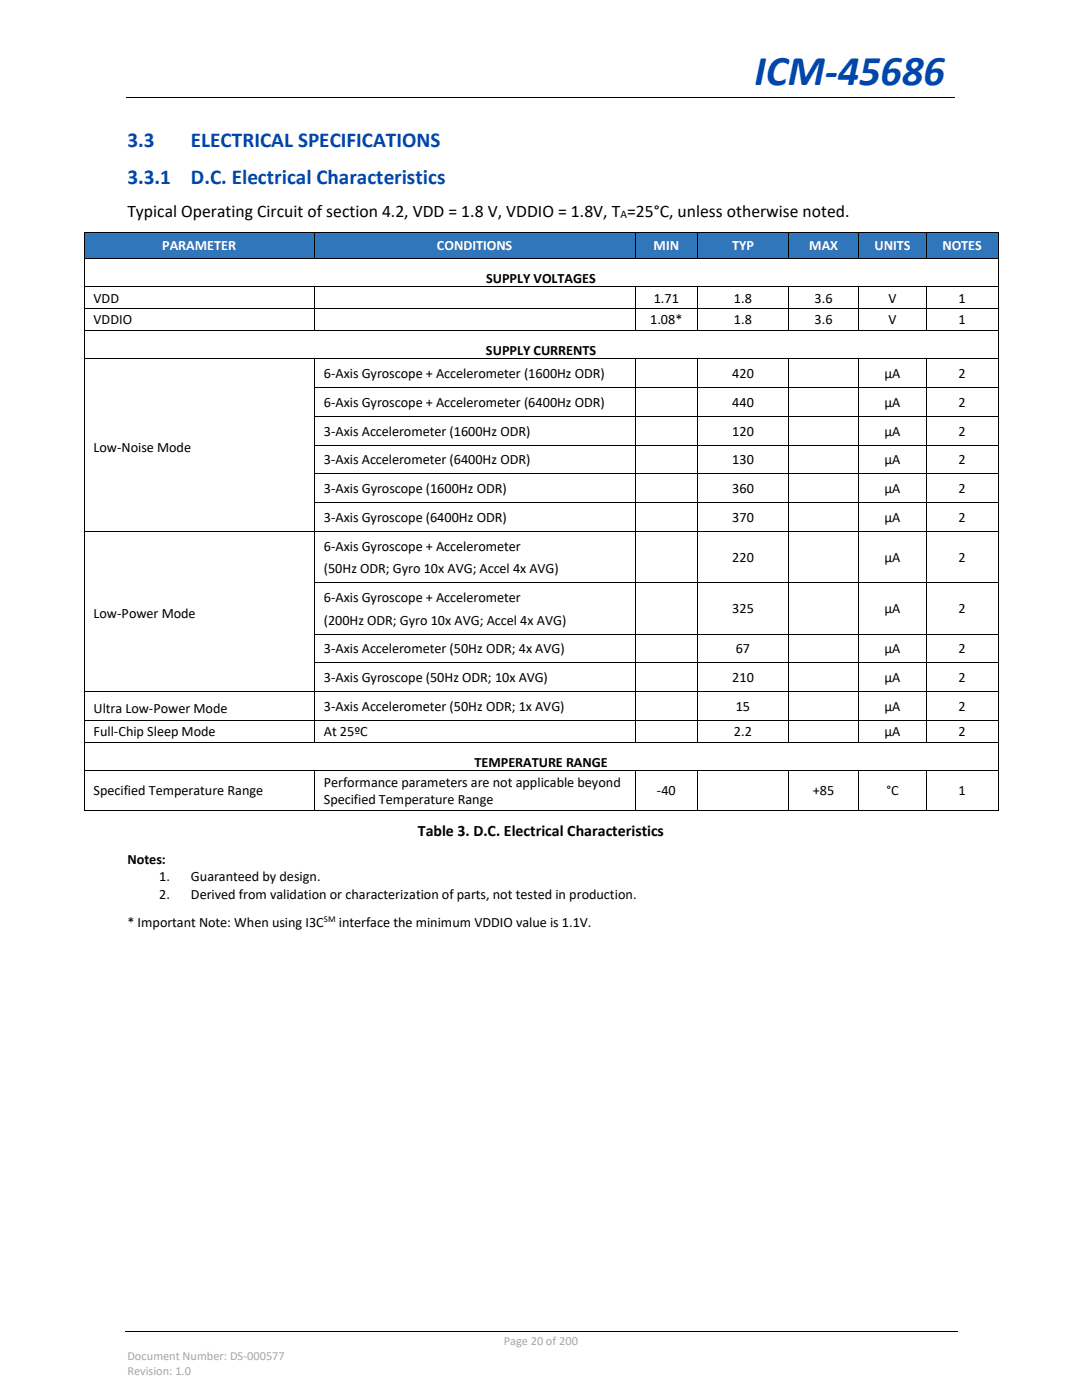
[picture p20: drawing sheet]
<svg xmlns="http://www.w3.org/2000/svg" width="216mm" height="279mm" viewBox="0 0 216 279" stroke-linecap="round" stroke-linejoin="round" font-family="sans-serif">
<defs><g id="words">
<text font-size="8.5" fill="#0046ad" x="150.5" y="17">ICM-45686</text>
<g font-size="4.2" fill="#0046ad">
<text x="25.4" y="29.4">3.3</text>
<text x="38.1" y="29.4">ELECTRICAL SPECIFICATIONS</text>
<text x="25.4" y="36.7">3.3.1</text>
<text x="38.1" y="36.7">D.C. Electrical Characteristics</text>
</g>
<text font-size="3.5" x="25.4" y="43.4">Typical Operating Circuit of section 4.2, VDD = 1.8 V, VDDIO = 1.8V, T =25°C, unless otherwise noted.</text>
<text font-size="3.2" x="83.4" y="166.9">Table 3. D.C. Electrical Characteristics</text>
<g font-size="2.8" fill="#fff">
<text x="32.4" y="50">PARAMETER</text>
<text x="87.2" y="50">CONDITIONS</text>
<text x="130.4" y="50">MIN</text>
<text x="146.1" y="50">TYP</text>
<text x="161.5" y="50">MAX</text>
<text x="174.5" y="50">UNITS</text>
<text x="188" y="50">NOTES</text>
</g>
<g font-size="2.8">
<text x="97" y="56.4">SUPPLY VOLTAGES</text>
<text x="18.7" y="60.4">VDD</text>
<text x="18.7" y="64.7">VDDIO</text>
<text x="129.7" y="64.7">1.08*</text>
<text x="130.5" y="60.4">1.71</text>
<text x="146.5" y="60.4">1.8</text>
<text x="146.5" y="64.7">1.8</text>
<text x="162.6" y="60.4">3.6</text>
<text x="162.6" y="64.7">3.6</text>
<text x="177.3" y="60.4">V</text>
<text x="177.3" y="64.7">V</text>
<text x="191.3" y="60.4">1</text>
<text x="191.3" y="64.7">1</text>
<text x="97" y="70.8">SUPPLY CURRENTS</text>
<text x="64.6" y="75.4">6-Axis Gyroscope + Accelerometer (1600Hz ODR)</text>
<text x="146.1" y="75.4">420</text>
<text x="176.5" y="75.4">µA</text>
<text x="191.3" y="75.4">2</text>
<text x="64.6" y="81.2">6-Axis Gyroscope + Accelerometer (6400Hz ODR)</text>
<text x="146.1" y="81.2">440</text>
<text x="176.5" y="81.2">µA</text>
<text x="191.3" y="81.2">2</text>
<text x="64.6" y="87">3-Axis Accelerometer (1600Hz ODR)</text>
<text x="146.1" y="87">120</text>
<text x="176.5" y="87">µA</text>
<text x="191.3" y="87">2</text>
<text x="18.7" y="90.2">Low-Noise Mode</text>
<text x="64.6" y="92.7">3-Axis Accelerometer (6400Hz ODR)</text>
<text x="146.1" y="92.7">130</text>
<text x="176.5" y="92.7">µA</text>
<text x="191.3" y="92.7">2</text>
<text x="64.6" y="98.4">3-Axis Gyroscope (1600Hz ODR)</text>
<text x="146.1" y="98.4">360</text>
<text x="176.5" y="98.4">µA</text>
<text x="191.3" y="98.4">2</text>
<text x="64.6" y="104.2">3-Axis Gyroscope (6400Hz ODR)</text>
<text x="146.1" y="104.2">370</text>
<text x="176.5" y="104.2">µA</text>
<text x="191.3" y="104.2">2</text>
<text x="64.6" y="109.9">6-Axis Gyroscope + Accelerometer</text>
<text x="146.1" y="112.2">220</text>
<text x="176.5" y="112.2">µA</text>
<text x="191.3" y="112.2">2</text>
<text x="64.6" y="114.4">(50Hz ODR; Gyro 10x AVG; Accel 4x AVG)</text>
<text x="18.7" y="123.4">Low-Power Mode</text>
<text x="64.6" y="120.2">6-Axis Gyroscope + Accelerometer</text>
<text x="64.6" y="124.6">(200Hz ODR; Gyro 10x AVG; Accel 4x AVG)</text>
<text x="146.1" y="122.4">325</text>
<text x="176.5" y="122.4">µA</text>
<text x="191.3" y="122.4">2</text>
<text x="64.6" y="130.4">3-Axis Accelerometer (50Hz ODR; 4x AVG)</text>
<text x="146.8" y="130.4">67</text>
<text x="176.5" y="130.4">µA</text>
<text x="191.3" y="130.4">2</text>
<text x="64.6" y="136.1">3-Axis Gyroscope (50Hz ODR; 10x AVG)</text>
<text x="146.1" y="136.1">210</text>
<text x="176.5" y="136.1">µA</text>
<text x="191.3" y="136.1">2</text>
<text x="18.7" y="142.3">Ultra Low-Power Mode</text>
<text x="64.6" y="141.9">3-Axis Accelerometer (50Hz ODR; 1x AVG)</text>
<text x="146.8" y="141.9">15</text>
<text x="176.5" y="141.9">µA</text>
<text x="191.3" y="141.9">2</text>
<text x="18.7" y="146.9">Full-Chip Sleep Mode</text>
<text x="64.6" y="146.9">At 25ºC</text>
<text x="146.5" y="146.9">2.2</text>
<text x="176.5" y="146.9">µA</text>
<text x="191.3" y="146.9">2</text>
<text x="94.7" y="153">TEMPERATURE RANGE</text>
<text x="18.7" y="158.7">Specified Temperature Range</text>
<text x="64.6" y="157">Performance parameters are not applicable beyond</text>
<text x="64.6" y="160.5">Specified Temperature Range</text>
<text x="131.1" y="158.7">-40</text>
<text x="162.2" y="158.7">+85</text>
<text x="176.9" y="158.7">°C</text>
<text x="191.3" y="158.7">1</text>
<text x="25.4" y="172.5">Notes:</text>
<text x="31.8" y="175.9">1.</text>
<text x="31.8" y="179.4">2.</text>
<text x="38.1" y="175.9">Guaranteed by design.</text>
<text x="38.1" y="179.4">Derived from validation or characterization of parts, not tested in production.</text>
<text x="25.4" y="184.9">* Important Note: When using I3C</text>
<text x="67.6" y="184.9">interface the minimum VDDIO value is 1.1V.</text>
</g>
<g font-size="2.5" fill="#a6a6a6">
<text x="100.5" y="268.4">Page 20 of 200</text>
<text x="25.4" y="271.4">Document Number: DS-000577</text>
<text x="25.4" y="274.4">Revision: 1.0</text>
</g>
<text font-size="2.3" x="123.8" y="43.5">A</text>
<text font-size="1.8" x="64.7" y="184">SM</text>
</g></defs>
<path d="M25.2 19.4h165.3M24.9 265.6h166.1" fill="none" stroke="#000" stroke-width=".2"/>
<path d="M90.1 19.3h.1v.2h-.1z" fill-rule="evenodd" fill="#000"/>
<g fill="#3076bb">
<path d="M16.8 46.6h45.8v4.8h-45.8z" fill-rule="evenodd"/>
<path d="M18.7 46.6h42.1v4.8h-42.1z" fill-rule="evenodd"/>
<path d="M62.8 46.6h63.8v4.8h-63.8z" fill-rule="evenodd"/>
<path d="M64.6 46.6h60.2v4.8h-60.2z" fill-rule="evenodd"/>
<path d="M126.8 46.6h12.3v4.8h-12.3z" fill-rule="evenodd"/>
<path d="M128.6 46.6h8.7v4.8h-8.7z" fill-rule="evenodd"/>
<path d="M139.3 46.6h18v4.8h-18z" fill-rule="evenodd"/>
<path d="M141.1 46.6h14.3v4.8h-14.3z" fill-rule="evenodd"/>
<path d="M157.4 46.6h13.9v4.8h-13.9z" fill-rule="evenodd"/>
<path d="M159.2 46.6h10.3v4.8h-10.3z" fill-rule="evenodd"/>
<path d="M171.4 46.6h13.3v4.8h-13.3z" fill-rule="evenodd"/>
<path d="M173.3 46.6h9.6v4.8h-9.6z" fill-rule="evenodd"/>
<path d="M184.9 46.6h14.2v4.8h-14.2z" fill-rule="evenodd"/>
<path d="M186.7 46.6h10.6v4.8h-10.6z" fill-rule="evenodd"/>
</g>
<g fill="#000">
<path d="M16.7 46.4h.1v.2h-.1z" fill-rule="evenodd"/>
<path d="M16.7 46.4h.1v.2h-.1z" fill-rule="evenodd"/>
<path d="M16.7 51.4h.1v.2h-.1z" fill-rule="evenodd"/>
<path d="M16.7 57.2h.1v.1h-.1z" fill-rule="evenodd"/>
<path d="M62.7 46.4h.1v.2h-.1z" fill-rule="evenodd"/>
<path d="M62.7 51.4h.1v.2h-.1z" fill-rule="evenodd"/>
<path d="M62.7 57.2h.1v.1h-.1z" fill-rule="evenodd"/>
<path d="M126.6 46.4h.2v.2h-.2z" fill-rule="evenodd"/>
<path d="M126.6 51.4h.2v.2h-.2z" fill-rule="evenodd"/>
<path d="M126.6 57.2h.2v.1h-.2z" fill-rule="evenodd"/>
<path d="M139.1 46.4h.2v.2h-.2z" fill-rule="evenodd"/>
<path d="M139.1 51.4h.2v.2h-.2z" fill-rule="evenodd"/>
<path d="M139.1 57.2h.2v.1h-.2z" fill-rule="evenodd"/>
<path d="M157.3 46.4h.1v.2h-.1z" fill-rule="evenodd"/>
<path d="M157.3 51.4h.1v.2h-.1z" fill-rule="evenodd"/>
<path d="M157.3 57.2h.1v.1h-.1z" fill-rule="evenodd"/>
<path d="M171.3 46.4h.1v.2h-.1z" fill-rule="evenodd"/>
<path d="M171.3 51.4h.1v.2h-.1z" fill-rule="evenodd"/>
<path d="M171.3 57.2h.1v.1h-.1z" fill-rule="evenodd"/>
<path d="M184.7 46.4h.2v.2h-.2z" fill-rule="evenodd"/>
<path d="M184.7 51.4h.2v.2h-.2z" fill-rule="evenodd"/>
<path d="M184.7 57.2h.2v.1h-.2z" fill-rule="evenodd"/>
<path d="M199.1 46.4h.2v.2h-.2z" fill-rule="evenodd"/>
<path d="M199.1 46.4h.2v.2h-.2z" fill-rule="evenodd"/>
<path d="M199.1 51.4h.2v.2h-.2z" fill-rule="evenodd"/>
<path d="M199.1 57.2h.2v.1h-.2z" fill-rule="evenodd"/>
<path d="M16.7 61.5h.1v.2h-.1z" fill-rule="evenodd"/>
<path d="M16.7 65.8h.1v.2h-.1z" fill-rule="evenodd"/>
<path d="M16.7 71.6h.1v.1h-.1z" fill-rule="evenodd"/>
<path d="M16.7 77.3h.1v.2h-.1z" fill-rule="evenodd"/>
<path d="M62.7 61.5h.1v.2h-.1z" fill-rule="evenodd"/>
<path d="M62.7 65.8h.1v.2h-.1z" fill-rule="evenodd"/>
<path d="M62.7 71.6h.1v.1h-.1z" fill-rule="evenodd"/>
<path d="M62.7 77.3h.1v.2h-.1z" fill-rule="evenodd"/>
<path d="M126.6 61.5h.2v.2h-.2z" fill-rule="evenodd"/>
<path d="M126.6 65.8h.2v.2h-.2z" fill-rule="evenodd"/>
<path d="M126.6 71.6h.2v.1h-.2z" fill-rule="evenodd"/>
<path d="M126.6 77.3h.2v.2h-.2z" fill-rule="evenodd"/>
<path d="M139.1 61.5h.2v.2h-.2z" fill-rule="evenodd"/>
<path d="M139.1 65.8h.2v.2h-.2z" fill-rule="evenodd"/>
<path d="M139.1 71.6h.2v.1h-.2z" fill-rule="evenodd"/>
<path d="M139.1 77.3h.2v.2h-.2z" fill-rule="evenodd"/>
<path d="M157.3 61.5h.1v.2h-.1z" fill-rule="evenodd"/>
<path d="M157.3 65.8h.1v.2h-.1z" fill-rule="evenodd"/>
<path d="M157.3 71.6h.1v.1h-.1z" fill-rule="evenodd"/>
<path d="M157.3 77.3h.1v.2h-.1z" fill-rule="evenodd"/>
<path d="M171.3 61.5h.1v.2h-.1z" fill-rule="evenodd"/>
<path d="M171.3 65.8h.1v.2h-.1z" fill-rule="evenodd"/>
<path d="M171.3 71.6h.1v.1h-.1z" fill-rule="evenodd"/>
<path d="M171.3 77.3h.1v.2h-.1z" fill-rule="evenodd"/>
<path d="M184.7 61.5h.2v.2h-.2z" fill-rule="evenodd"/>
<path d="M184.7 65.8h.2v.2h-.2z" fill-rule="evenodd"/>
<path d="M184.7 71.6h.2v.1h-.2z" fill-rule="evenodd"/>
<path d="M184.7 77.3h.2v.2h-.2z" fill-rule="evenodd"/>
<path d="M199.1 61.5h.2v.2h-.2z" fill-rule="evenodd"/>
<path d="M199.1 65.8h.2v.2h-.2z" fill-rule="evenodd"/>
<path d="M199.1 71.6h.2v.1h-.2z" fill-rule="evenodd"/>
<path d="M199.1 77.3h.2v.2h-.2z" fill-rule="evenodd"/>
<path d="M16.7 83h.1v.2h-.1z" fill-rule="evenodd"/>
<path d="M16.7 88.8h.1v.1h-.1z" fill-rule="evenodd"/>
<path d="M16.7 94.5h.1v.2h-.1z" fill-rule="evenodd"/>
<path d="M62.7 83h.1v.2h-.1z" fill-rule="evenodd"/>
<path d="M62.7 88.8h.1v.1h-.1z" fill-rule="evenodd"/>
<path d="M62.7 94.5h.1v.2h-.1z" fill-rule="evenodd"/>
<path d="M126.6 83h.2v.2h-.2z" fill-rule="evenodd"/>
<path d="M126.6 88.8h.2v.1h-.2z" fill-rule="evenodd"/>
<path d="M126.6 94.5h.2v.2h-.2z" fill-rule="evenodd"/>
<path d="M139.1 83h.2v.2h-.2z" fill-rule="evenodd"/>
<path d="M139.1 88.8h.2v.1h-.2z" fill-rule="evenodd"/>
<path d="M139.1 94.5h.2v.2h-.2z" fill-rule="evenodd"/>
<path d="M157.3 83h.1v.2h-.1z" fill-rule="evenodd"/>
<path d="M157.3 88.8h.1v.1h-.1z" fill-rule="evenodd"/>
<path d="M157.3 94.5h.1v.2h-.1z" fill-rule="evenodd"/>
<path d="M171.3 83h.1v.2h-.1z" fill-rule="evenodd"/>
<path d="M171.3 88.8h.1v.1h-.1z" fill-rule="evenodd"/>
<path d="M171.3 94.5h.1v.2h-.1z" fill-rule="evenodd"/>
<path d="M184.7 83h.2v.2h-.2z" fill-rule="evenodd"/>
<path d="M184.7 88.8h.2v.1h-.2z" fill-rule="evenodd"/>
<path d="M184.7 94.5h.2v.2h-.2z" fill-rule="evenodd"/>
<path d="M199.1 83h.2v.2h-.2z" fill-rule="evenodd"/>
<path d="M199.1 88.8h.2v.1h-.2z" fill-rule="evenodd"/>
<path d="M199.1 94.5h.2v.2h-.2z" fill-rule="evenodd"/>
<path d="M16.7 100.3h.1v.1h-.1z" fill-rule="evenodd"/>
<path d="M16.7 106h.1v.2h-.1z" fill-rule="evenodd"/>
<path d="M16.7 116.2h.1v.2h-.1z" fill-rule="evenodd"/>
<path d="M62.7 100.3h.1v.1h-.1z" fill-rule="evenodd"/>
<path d="M62.7 106h.1v.2h-.1z" fill-rule="evenodd"/>
<path d="M62.7 116.2h.1v.2h-.1z" fill-rule="evenodd"/>
<path d="M126.6 100.3h.2v.1h-.2z" fill-rule="evenodd"/>
<path d="M126.6 106h.2v.2h-.2z" fill-rule="evenodd"/>
<path d="M126.6 116.2h.2v.2h-.2z" fill-rule="evenodd"/>
<path d="M139.1 100.3h.2v.1h-.2z" fill-rule="evenodd"/>
<path d="M139.1 106h.2v.2h-.2z" fill-rule="evenodd"/>
<path d="M139.1 116.2h.2v.2h-.2z" fill-rule="evenodd"/>
<path d="M157.3 100.3h.1v.1h-.1z" fill-rule="evenodd"/>
<path d="M157.3 106h.1v.2h-.1z" fill-rule="evenodd"/>
<path d="M157.3 116.2h.1v.2h-.1z" fill-rule="evenodd"/>
<path d="M171.3 100.3h.1v.1h-.1z" fill-rule="evenodd"/>
<path d="M171.3 106h.1v.2h-.1z" fill-rule="evenodd"/>
<path d="M171.3 116.2h.1v.2h-.1z" fill-rule="evenodd"/>
<path d="M184.7 100.3h.2v.1h-.2z" fill-rule="evenodd"/>
<path d="M184.7 106h.2v.2h-.2z" fill-rule="evenodd"/>
<path d="M184.7 116.2h.2v.2h-.2z" fill-rule="evenodd"/>
<path d="M199.1 100.3h.2v.1h-.2z" fill-rule="evenodd"/>
<path d="M199.1 106h.2v.2h-.2z" fill-rule="evenodd"/>
<path d="M199.1 116.2h.2v.2h-.2z" fill-rule="evenodd"/>
<path d="M16.7 126.5h.1v.1h-.1z" fill-rule="evenodd"/>
<path d="M16.7 132.2h.1v.2h-.1z" fill-rule="evenodd"/>
<path d="M16.7 137.9h.1v.2h-.1z" fill-rule="evenodd"/>
<path d="M62.7 126.5h.1v.1h-.1z" fill-rule="evenodd"/>
<path d="M62.7 132.2h.1v.2h-.1z" fill-rule="evenodd"/>
<path d="M62.7 137.9h.1v.2h-.1z" fill-rule="evenodd"/>
<path d="M126.6 126.5h.2v.1h-.2z" fill-rule="evenodd"/>
<path d="M126.6 132.2h.2v.2h-.2z" fill-rule="evenodd"/>
<path d="M126.6 137.9h.2v.2h-.2z" fill-rule="evenodd"/>
<path d="M139.1 126.5h.2v.1h-.2z" fill-rule="evenodd"/>
<path d="M139.1 132.2h.2v.2h-.2z" fill-rule="evenodd"/>
<path d="M139.1 137.9h.2v.2h-.2z" fill-rule="evenodd"/>
<path d="M157.3 126.5h.1v.1h-.1z" fill-rule="evenodd"/>
<path d="M157.3 132.2h.1v.2h-.1z" fill-rule="evenodd"/>
<path d="M157.3 137.9h.1v.2h-.1z" fill-rule="evenodd"/>
<path d="M171.3 126.5h.1v.1h-.1z" fill-rule="evenodd"/>
<path d="M171.3 132.2h.1v.2h-.1z" fill-rule="evenodd"/>
<path d="M171.3 137.9h.1v.2h-.1z" fill-rule="evenodd"/>
<path d="M184.7 126.5h.2v.1h-.2z" fill-rule="evenodd"/>
<path d="M184.7 132.2h.2v.2h-.2z" fill-rule="evenodd"/>
<path d="M184.7 137.9h.2v.2h-.2z" fill-rule="evenodd"/>
<path d="M199.1 126.5h.2v.1h-.2z" fill-rule="evenodd"/>
<path d="M199.1 132.2h.2v.2h-.2z" fill-rule="evenodd"/>
<path d="M199.1 137.9h.2v.2h-.2z" fill-rule="evenodd"/>
<path d="M16.7 143.7h.1v.2h-.1z" fill-rule="evenodd"/>
<path d="M16.7 148h.1v.2h-.1z" fill-rule="evenodd"/>
<path d="M16.7 153.8h.1v.1h-.1z" fill-rule="evenodd"/>
<path d="M62.7 143.7h.1v.2h-.1z" fill-rule="evenodd"/>
<path d="M62.7 148h.1v.2h-.1z" fill-rule="evenodd"/>
<path d="M62.7 153.8h.1v.1h-.1z" fill-rule="evenodd"/>
<path d="M126.6 143.7h.2v.2h-.2z" fill-rule="evenodd"/>
<path d="M126.6 148h.2v.2h-.2z" fill-rule="evenodd"/>
<path d="M126.6 153.8h.2v.1h-.2z" fill-rule="evenodd"/>
<path d="M139.1 143.7h.2v.2h-.2z" fill-rule="evenodd"/>
<path d="M139.1 148h.2v.2h-.2z" fill-rule="evenodd"/>
<path d="M139.1 153.8h.2v.1h-.2z" fill-rule="evenodd"/>
<path d="M157.3 143.7h.1v.2h-.1z" fill-rule="evenodd"/>
<path d="M157.3 148h.1v.2h-.1z" fill-rule="evenodd"/>
<path d="M157.3 153.8h.1v.1h-.1z" fill-rule="evenodd"/>
<path d="M171.3 143.7h.1v.2h-.1z" fill-rule="evenodd"/>
<path d="M171.3 148h.1v.2h-.1z" fill-rule="evenodd"/>
<path d="M171.3 153.8h.1v.1h-.1z" fill-rule="evenodd"/>
<path d="M184.7 143.7h.2v.2h-.2z" fill-rule="evenodd"/>
<path d="M184.7 148h.2v.2h-.2z" fill-rule="evenodd"/>
<path d="M184.7 153.8h.2v.1h-.2z" fill-rule="evenodd"/>
<path d="M199.1 143.7h.2v.2h-.2z" fill-rule="evenodd"/>
<path d="M199.1 148h.2v.2h-.2z" fill-rule="evenodd"/>
<path d="M199.1 153.8h.2v.1h-.2z" fill-rule="evenodd"/>
<path d="M16.7 161.6h.1v.1h-.1z" fill-rule="evenodd"/>
<path d="M16.7 161.6h.1v.1h-.1z" fill-rule="evenodd"/>
<path d="M62.7 161.6h.1v.1h-.1z" fill-rule="evenodd"/>
<path d="M126.6 161.6h.2v.1h-.2z" fill-rule="evenodd"/>
<path d="M139.1 161.6h.2v.1h-.2z" fill-rule="evenodd"/>
<path d="M157.3 161.6h.1v.1h-.1z" fill-rule="evenodd"/>
<path d="M171.3 161.6h.1v.1h-.1z" fill-rule="evenodd"/>
<path d="M184.7 161.6h.2v.1h-.2z" fill-rule="evenodd"/>
<path d="M199.1 161.6h.2v.1h-.2z" fill-rule="evenodd"/>
<path d="M199.1 161.6h.2v.1h-.2z" fill-rule="evenodd"/>
</g>
<g fill="none" stroke="#000" stroke-width=".2">
<path d="M16.8 46.6v4.8M16.8 51.6v5.6M16.8 57.3v4.2M16.8 46.5h45.9M16.8 51.5h45.9M16.8 57.2h45.9M62.7 46.6v4.8M62.7 57.3v4.2M62.8 46.5h63.8M62.8 51.5h63.8M62.8 57.2h63.8M126.7 46.6v4.8"/>
<path d="M126.7 57.3v4.2M126.8 46.5h12.3M126.8 51.5h12.3M126.8 57.2h12.3M139.2 46.6v4.8M139.2 57.3v4.2M139.3 46.5h18M139.3 51.5h18M139.3 57.2h18M157.3 46.6v4.8M157.3 57.3v4.2M157.4 46.5h13.9"/>
<path d="M157.4 51.5h13.9M157.4 57.2h13.9M171.4 46.6v4.8M171.4 57.3v4.2M171.4 46.5h13.3M171.4 51.5h13.3M171.4 57.2h13.3M184.8 46.6v4.8M184.8 57.3v4.2M184.9 46.5h14.2M184.9 51.5h14.2M184.9 57.2h14.2"/>
<path d="M199.2 46.6v4.8M199.2 51.6v5.6M199.2 57.3v4.2M16.8 61.7v4.1M16.8 66v5.6M16.8 71.7v5.6M16.8 77.5v5.5M16.8 61.6h45.9M16.8 65.9h45.9M16.8 71.6h45.9M62.7 61.7v4.1M62.7 71.7v5.6"/>
<path d="M62.7 77.5v5.5M62.8 61.6h63.8M62.8 65.9h63.8M62.8 71.6h63.8M62.8 77.4h63.8M126.7 61.7v4.1M126.7 71.7v5.6M126.7 77.5v5.5M126.8 61.6h12.3M126.8 65.9h12.3M126.8 71.6h12.3M126.8 77.4h12.3"/>
<path d="M139.2 61.7v4.1M139.2 71.7v5.6M139.2 77.5v5.5M139.3 61.6h18M139.3 65.9h18M139.3 71.6h18M139.3 77.4h18M157.3 61.7v4.1M157.3 71.7v5.6M157.3 77.5v5.5M157.4 61.6h13.9M157.4 65.9h13.9"/>
<path d="M157.4 71.6h13.9M157.4 77.4h13.9M171.4 61.7v4.1M171.4 71.7v5.6M171.4 77.5v5.5M171.4 61.6h13.3M171.4 65.9h13.3M171.4 71.6h13.3M171.4 77.4h13.3M184.8 61.7v4.1M184.8 71.7v5.6M184.8 77.5v5.5"/>
<path d="M184.9 61.6h14.2M184.9 65.9h14.2M184.9 71.6h14.2M184.9 77.4h14.2M199.2 61.7v4.1M199.2 66v5.6M199.2 71.7v5.6M199.2 77.5v5.5M16.8 83.2v5.6M16.8 89v5.5M16.8 94.7v5.6M62.7 83.2v5.6"/>
<path d="M62.7 89v5.5M62.7 94.7v5.6M62.8 83.1h63.8M62.8 88.9h63.8M62.8 94.6h63.8M126.7 83.2v5.6M126.7 89v5.5M126.7 94.7v5.6M126.8 83.1h12.3M126.8 88.9h12.3M126.8 94.6h12.3M139.2 83.2v5.6"/>
<path d="M139.2 89v5.5M139.2 94.7v5.6M139.3 83.1h18M139.3 88.9h18M139.3 94.6h18M157.3 83.2v5.6M157.3 89v5.5M157.3 94.7v5.6M157.4 83.1h13.9M157.4 88.9h13.9M157.4 94.6h13.9M171.4 83.2v5.6"/>
<path d="M171.4 89v5.5M171.4 94.7v5.6M171.4 83.1h13.3M171.4 88.9h13.3M171.4 94.6h13.3M184.8 83.2v5.6M184.8 89v5.5M184.8 94.7v5.6M184.9 83.1h14.2M184.9 88.9h14.2M184.9 94.6h14.2M199.2 83.2v5.6"/>
<path d="M199.2 89v5.5M199.2 94.7v5.6M16.8 100.4v5.6M16.8 106.2v10M16.8 116.4v10.1M16.8 106.1h45.9M62.7 100.4v5.6M62.7 106.2v10M62.7 116.4v10.1M62.8 100.3h63.8M62.8 106.1h63.8M62.8 116.3h63.8"/>
<path d="M126.7 100.4v5.6M126.7 106.2v10M126.7 116.4v10.1M126.8 100.3h12.3M126.8 106.1h12.3M126.8 116.3h12.3M139.2 100.4v5.6M139.2 106.2v10M139.2 116.4v10.1M139.3 100.3h18M139.3 106.1h18M139.3 116.3h18"/>
<path d="M157.3 100.4v5.6M157.3 106.2v10M157.3 116.4v10.1M157.4 100.3h13.9M157.4 106.1h13.9M157.4 116.3h13.9M171.4 100.4v5.6M171.4 106.2v10M171.4 116.4v10.1M171.4 100.3h13.3M171.4 106.1h13.3M171.4 116.3h13.3"/>
<path d="M184.8 100.4v5.6M184.8 106.2v10M184.8 116.4v10.1M184.9 100.3h14.2M184.9 106.1h14.2M184.9 116.3h14.2M199.2 100.4v5.6M199.2 106.2v10M199.2 116.4v10.1M16.8 126.6v5.6M16.8 132.4v5.5M16.8 138.1v5.6"/>
<path d="M16.8 138h45.9M62.7 126.6v5.6M62.7 132.4v5.5M62.7 138.1v5.6M62.8 126.6h63.8M62.8 132.3h63.8M62.8 138h63.8M126.7 126.6v5.6M126.7 132.4v5.5M126.7 138.1v5.6M126.8 126.6h12.3M126.8 132.3h12.3"/>
<path d="M126.8 138h12.3M139.2 126.6v5.6M139.2 132.4v5.5M139.2 138.1v5.6M139.3 126.6h18M139.3 132.3h18M139.3 138h18M157.3 126.6v5.6M157.3 132.4v5.5M157.3 138.1v5.6M157.4 126.6h13.9M157.4 132.3h13.9"/>
<path d="M157.4 138h13.9M171.4 126.6v5.6M171.4 132.4v5.5M171.4 138.1v5.6M171.4 126.6h13.3M171.4 132.3h13.3M171.4 138h13.3M184.8 126.6v5.6M184.8 132.4v5.5M184.8 138.1v5.6M184.9 126.6h14.2M184.9 132.3h14.2"/>
<path d="M184.9 138h14.2M199.2 126.6v5.6M199.2 132.4v5.5M199.2 138.1v5.6M16.8 143.9v4.1M16.8 148.2v5.6M16.8 153.9v7.7M16.8 143.8h45.9M16.8 148.1h45.9M16.8 153.9h45.9M62.7 143.9v4.1M62.7 153.9v7.7"/>
<path d="M62.8 143.8h63.8M62.8 148.1h63.8M62.8 153.9h63.8M126.7 143.9v4.1M126.7 153.9v7.7M126.8 143.8h12.3M126.8 148.1h12.3M126.8 153.9h12.3M139.2 143.9v4.1M139.2 153.9v7.7M139.3 143.8h18M139.3 148.1h18"/>
<path d="M139.3 153.9h18M157.3 143.9v4.1M157.3 153.9v7.7M157.4 143.8h13.9M157.4 148.1h13.9M157.4 153.9h13.9M171.4 143.9v4.1M171.4 153.9v7.7M171.4 143.8h13.3M171.4 148.1h13.3M171.4 153.9h13.3M184.8 143.9v4.1"/>
<path d="M184.8 153.9v7.7M184.9 143.8h14.2M184.9 148.1h14.2M184.9 153.9h14.2M199.2 143.9v4.1M199.2 148.2v5.6M199.2 153.9v7.7M16.8 161.7h45.9M62.8 161.7h63.8M126.8 161.7h12.3M139.3 161.7h18M157.4 161.7h13.9"/>
<path d="M171.4 161.7h13.3M184.9 161.7h14.2"/>
</g>
<use href="#words"/>
</svg>
